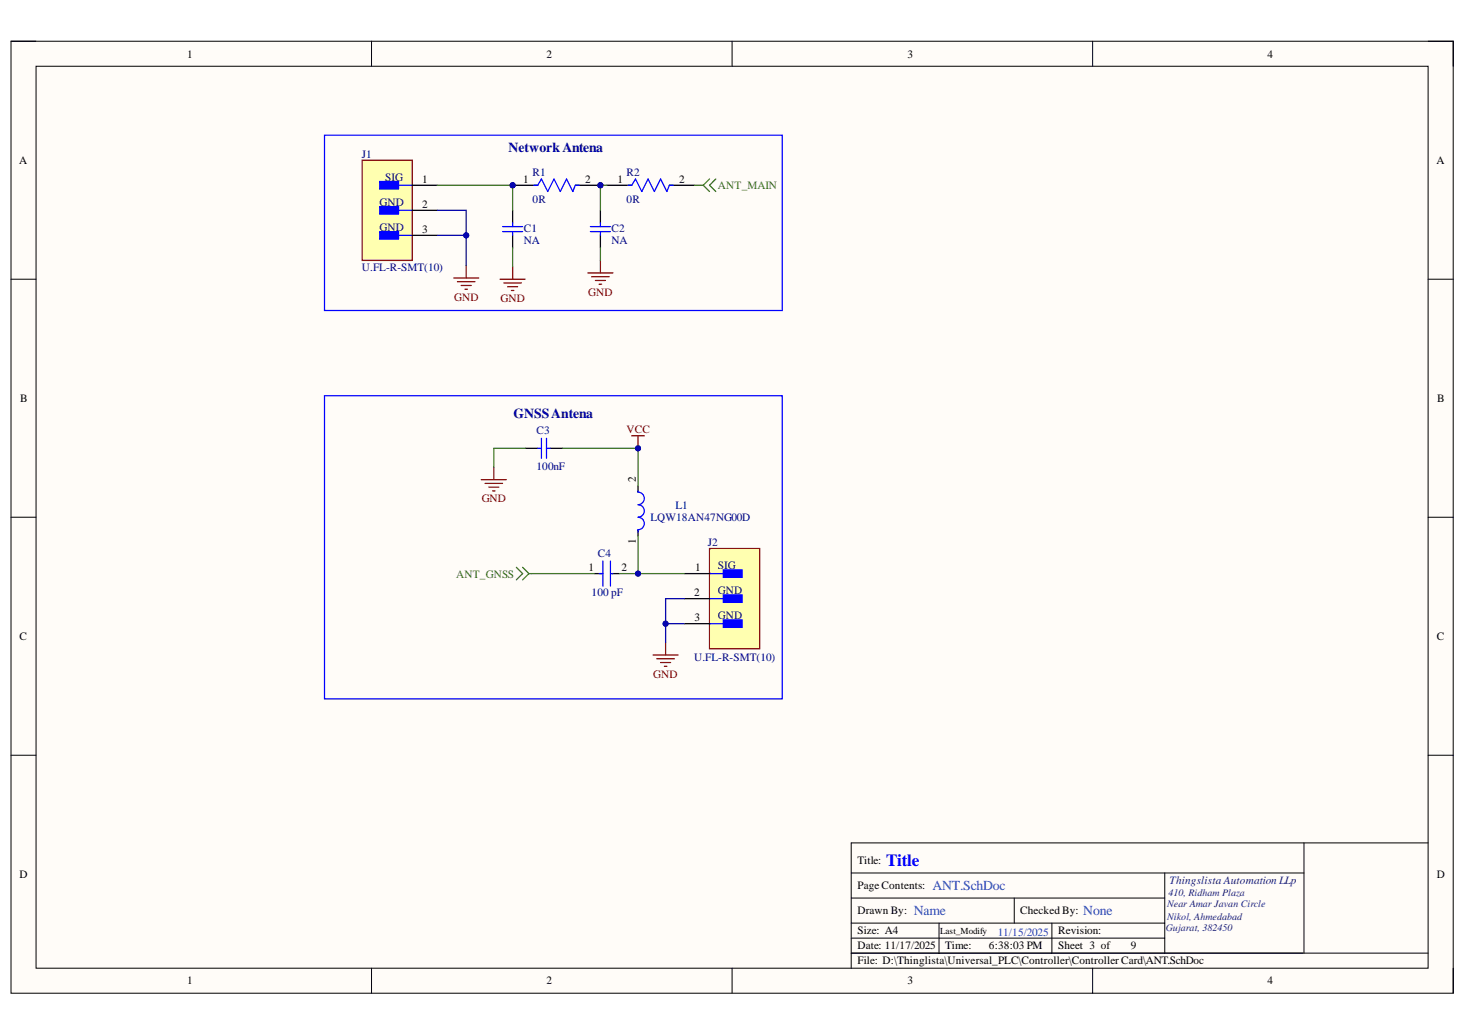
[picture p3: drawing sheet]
<svg xmlns="http://www.w3.org/2000/svg" width="297mm" height="210mm" viewBox="0 0 297 210" stroke-linecap="round" stroke-linejoin="round" font-family="sans-serif">
<defs><g id="words">
<text font-size="3.5" fill="#00f" x="179.6" y="175.6">Title</text>
<g font-size="2.8" fill="#000080">
<text x="103" y="30.8">Network Antena</text>
<text x="104" y="84.7">GNSSAntena</text>
</g>
<g font-size="2.8" fill="#15c">
<text x="185.1" y="185.4">Name</text>
<text x="189" y="180.4">ANT.SchDoc</text>
<text x="219.5" y="185.4">None</text>
</g>
<g font-size="2.3">
<text x="37.9" y="11.7">1</text>
<text x="110.7" y="11.7">2</text>
<text x="183.9" y="11.7">3</text>
<text x="256.8" y="11.7">4</text>
<text x="3.9" y="33.3">A</text>
<text x="291" y="33.3">A</text>
<text x="85.5" y="37.1">1</text>
<text x="106" y="37.1">1</text>
<text x="118.6" y="37.1">2</text>
<text x="125.1" y="37.1">1</text>
<text x="137.6" y="37.1">2</text>
<text x="85.5" y="42.2">2</text>
<text x="85.5" y="47.2">3</text>
<text x="4.1" y="81.4">B</text>
<text x="291.2" y="81.4">B</text>
<text x="128.8" y="97.7" transform="rotate(-90 128.8 97.7)">2</text>
<text x="128.8" y="110.2" transform="rotate(-90 128.8 110.2)">1</text>
<text x="119.3" y="115.7">1</text>
<text x="125.9" y="115.7">2</text>
<text x="140.8" y="115.7">1</text>
<text x="140.7" y="120.8">2</text>
<text x="140.7" y="125.9">3</text>
<text x="4" y="129.7">C</text>
<text x="291.1" y="129.7">C</text>
<text x="4" y="177.9">D</text>
<text x="173.7" y="175.1">Title:</text>
<text x="291.1" y="177.9">D</text>
<text x="173.7" y="185.3">Drawn By:</text>
<text x="173.7" y="180.2">Page Contents:</text>
<text x="206.7" y="185.3">Checked By:</text>
<text x="173.7" y="189.3">Size: A4</text>
<text x="214.4" y="189.3">Revision:</text>
<text x="173.7" y="192.4">Date: 11/17/2025</text>
<text x="173.7" y="195.4">File: D:\Thinglista\Universal_PLC\Controller\Controller Card\ANT.SchDoc</text>
<text x="191.5" y="192.4">Time:</text>
<text x="200.4" y="192.4">6:38:03 PM</text>
<text x="214.4" y="192.4">Sheet 3 of</text>
<text x="229.1" y="192.4">9</text>
<text x="37.9" y="199.5">1</text>
<text x="110.7" y="199.5">2</text>
<text x="183.9" y="199.5">3</text>
<text x="256.8" y="199.5">4</text>
</g>
<g font-size="2.3" fill="#000080">
<text x="73.3" y="32">J1</text>
<text x="107.9" y="35.6">R1</text>
<text x="127" y="35.6">R2</text>
<text x="76.9" y="41.7">GND</text>
<text x="78.1" y="36.6">SIG</text>
<text x="107.9" y="41.1">0R</text>
<text x="127" y="41.1">0R</text>
<text x="76.9" y="46.7">GND</text>
<text x="106.1" y="47">C1</text>
<text x="123.9" y="47">C2</text>
<text x="106.1" y="49.5">NA</text>
<text x="123.9" y="49.5">NA</text>
<text x="73.3" y="54.8">U.FL-R-SMT(10)</text>
<text x="108.7" y="88">C3</text>
<text x="108.7" y="95.2">100nF</text>
<text x="131.8" y="105.6">LQW18AN47NG00D</text>
<text x="136.9" y="103.1">L1</text>
<text x="121.1" y="113">C4</text>
<text x="143.4" y="110.7">J2</text>
<text x="145.5" y="115.2">SIG</text>
<text x="119.9" y="120.8">100 pF</text>
<text x="145.5" y="120.3">GND</text>
<text x="145.5" y="125.4">GND</text>
<text x="140.7" y="134">U.FL-R-SMT(10)</text>
</g>
<g font-size="2.3" fill="#38761d">
<text x="145.5" y="38.4">ANT_MAIN</text>
<text x="92.4" y="117">ANT_GNSS</text>
</g>
<g font-size="2.3" fill="#800000">
<text x="119.2" y="59.9">GND</text>
<text x="92" y="60.9">GND</text>
<text x="101.4" y="61.2">GND</text>
<text x="127" y="87.8">VCC</text>
<text x="97.6" y="101.8">GND</text>
<text x="132.4" y="137.3">GND</text>
</g>
<text font-size="2.3" fill="#1a237e" x="237" y="179.2">Thingslista Automation LLp</text>
<text font-size="2.3" fill="#15c" x="202.1" y="189.6">11/15/2025</text>
<g font-size="2" fill="#1a237e">
<text x="236.5" y="183.8">Near Amar Javan Circle</text>
<text x="236.7" y="181.6">410, Ridham Plaza</text>
<text x="236.2" y="188.6">Gujarat, 382450</text>
<text x="236.5" y="186.4">Nikol, Ahmedabad</text>
</g>
<text font-size="1.9" x="190.5" y="189.2">Last_Modify</text>
</g></defs>
<path d="M2.2 8.4h292.2v192.8h-292.2z" fill-rule="evenodd" fill="#fffcf8"/>
<path d="M2.2 8.4h292.2v192.8h-292.2z" fill="none" stroke="#000" stroke-width=".2"/>
<path d="M7.3 13.4h282.1v182.8h-282.1z" fill-rule="evenodd" fill="#fffcf8"/>
<g fill="none" stroke="#000" stroke-width=".2">
<path d="M2.2 8.3h5.1M7.3 13.4h282.1v182.8h-282.1zM75.3 8.3v5.1M148.3 8.3v5.1M221.4 8.4v5M289.4 8.4h5v5M2.2 56.6h5.1M289.4 56.6h5M2.2 104.8h5.1M289.4 104.8h5M2.2 153h5.1M289.4 153h5"/>
<path d="M172.5 176.9h91.7M236 176.9v16.2M264.2 170.8v22.3M289.4 170.8h-116.9v25.4M75.3 196.2v5M148.3 196.2v5M172.5 187h63.5M172.5 193.1h116.9M172.5 190.1h63.5M172.5 182h63.5M190.3 187v6.1M205.5 182v5"/>
<path d="M213.1 187v6.1M221.4 196.2v5M294.4 196.2v5"/>
</g>
<circle cx="103.9" cy="37.5" r=".51" fill="#000080"/>
<circle cx="103.9" cy="37.5" r=".51" fill="none" stroke="#000080" stroke-width=".2"/>
<circle cx="121.7" cy="37.5" r=".51" fill="#000080"/>
<circle cx="121.7" cy="37.5" r=".51" fill="none" stroke="#000080" stroke-width=".2"/>
<path d="M103.9 37.5h5" fill="none" stroke="#000" stroke-width=".25"/>
<circle cx="103.9" cy="37.5" r=".51" fill="#000080"/>
<circle cx="103.9" cy="37.5" r=".51" fill="none" stroke="#000080" stroke-width=".2"/>
<path d="M116.6 37.5h5.1" fill="none" stroke="#000" stroke-width=".25"/>
<circle cx="121.7" cy="37.5" r=".51" fill="#000080"/>
<circle cx="121.7" cy="37.5" r=".51" fill="none" stroke="#000080" stroke-width=".2"/>
<g fill="none" stroke="#00f" stroke-width=".25">
<path d="M65.8 27.4h92.7v35.5h-92.7zM108.2 37.5h.7l.8-1.2 1.3 2.5 1.2-2.5 1.3 2.5 1.3-2.5 1.3 2.5 .5-1.3h.7M127.2 37.5h.8l.8-1.2 1.2 2.5 1.3-2.5 1.3 2.5 1.2-2.5 1.3 2.5 .5-1.3h.8M101.8 45.9h4.1M101.8 46.9h4.1M103.9 45.2v.7M103.9 46.9v.8M119.6 45.9h4.1M119.6 46.9h4.1M121.7 45.2v.7M121.7 46.9v.8M65.8 80.2h92.7v61.4h-92.7z"/>
<path d="M108.9 90.8h.8M109.7 88.8v4.1M110.7 88.8v4.1M110.7 90.8h.8M129.3 99.5v.2a1.27 1.27 0 0 1 1.2 1.3 1.27 1.27 0 0 1-1.2 1.3 1.27 1.27 0 0 1 1.2 1.2 1.27 1.27 0 0 1-1.2 1.3 1.27 1.27 0 0 1 1.2 1.3 1.27 1.27 0 0 1-1.2 1.2v.5M121.4 116.2h.8M122.2 113.7v5.1M123.7 113.7v5.1M123.9 116.2h.3"/>
</g>
<path d="M122.9 37.5h5.1M135.6 37.5h5.1M103.9 42.6v2.6M103.9 47.7v2.5M121.7 42.6v2.6M121.7 47.7v2.5M106.4 90.8h2.5M111.5 90.8h2.5M129.3 98.4v1.3M120.4 116.2h1.8M123.9 116.2h1.6M129.3 107.3v1.3" fill="none" stroke="#000" stroke-width=".25"/>
<path d="M142 37.5h.5M142.5 37.5l1.3 1.3M143.8 36.3l-1.3 1.2M145 36.3l-1.2 1.2 1.2 1.3M104.6 114.9l1.3 1.3-1.3 1.3M105.9 114.9l1.3 1.3M107.2 116.2l-1.3 1.3M107.2 116.2h.5" fill="none" stroke="#38761d" stroke-width=".25"/>
<g fill="none" stroke="#800000" stroke-width=".25">
<path d="M91.9 56.3h5.1M92.7 57.1h3.5M93.4 57.8h2.1M94.2 58.6h.5M94.5 53.8v2.5M101.3 56.6h5.1M102.1 57.3h3.5M102.9 58.1h2M103.6 58.9h.5M103.9 54v2.6M119.1 55.3h5.1M119.9 56.1h3.5"/>
<path d="M120.6 56.8h2.1M121.4 57.6h.5M121.7 52.8v2.5M97.5 97.2h5.1M98.3 97.9h3.5M99 98.7h2.1M99.8 99.5h.5M100.1 94.6v2.6M132.3 132.7h5.1M133.1 133.5h3.5M133.8 134.2h2.1M134.6 135h.5"/>
<path d="M134.9 130.2v2.5"/>
</g>
<path d="M73.4 32.5h10.1v20.3h-10.1z" fill-rule="evenodd" fill="#ffffb0"/>
<path d="M73.4 32.5h10.1v20.3h-10.1z" fill="none" stroke="#800000" stroke-width=".25"/>
<path d="M76.9 36.8h3.8v1.5h-3.8z" fill-rule="evenodd" fill="#00f"/>
<path d="M76.9 36.8h3.8v1.5h-3.8zM79.2 37.5h4.3" fill="none" stroke="#00f" stroke-width=".25"/>
<path d="M76.9 41.9h3.8v1.5h-3.8z" fill-rule="evenodd" fill="#00f"/>
<path d="M76.9 41.9h3.8v1.5h-3.8zM79.2 42.6h4.3" fill="none" stroke="#00f" stroke-width=".25"/>
<path d="M76.9 46.9h3.8v1.6h-3.8z" fill-rule="evenodd" fill="#00f"/>
<path d="M76.9 46.9h3.8v1.6h-3.8zM79.2 47.7h4.3" fill="none" stroke="#00f" stroke-width=".25"/>
<path d="M83.5 37.5h5.1M83.5 42.6h5.1M83.5 47.7h5.1" fill="none" stroke="#000" stroke-width=".25"/>
<path d="M143.8 111.1h10.1v20.3h-10.1z" fill-rule="evenodd" fill="#ffffb0"/>
<path d="M143.8 111.1h10.1v20.3h-10.1z" fill="none" stroke="#800000" stroke-width=".25"/>
<path d="M146.6 115.5h3.8v1.5h-3.8z" fill-rule="evenodd" fill="#00f"/>
<path d="M143.8 116.2h4.3M146.6 115.5h3.8v1.5h-3.8z" fill="none" stroke="#00f" stroke-width=".25"/>
<path d="M146.6 120.5h3.8v1.6h-3.8z" fill-rule="evenodd" fill="#00f"/>
<path d="M143.8 121.3h4.3M146.6 120.5h3.8v1.6h-3.8z" fill="none" stroke="#00f" stroke-width=".25"/>
<path d="M146.6 125.6h3.8v1.5h-3.8z" fill-rule="evenodd" fill="#00f"/>
<path d="M143.8 126.4h4.3M146.6 125.6h3.8v1.5h-3.8z" fill="none" stroke="#00f" stroke-width=".25"/>
<path d="M138.7 116.2h5.1M138.7 121.3h5.1M138.7 126.4h5.1" fill="none" stroke="#000" stroke-width=".25"/>
<path d="M103.9 50.2v3.8M121.7 50.2v2.6M129.3 116.2h9.4" fill="none" stroke="#38761d" stroke-width=".25"/>
<circle cx="129.3" cy="116.2" r=".51" fill="#000080"/>
<circle cx="129.3" cy="116.2" r=".51" fill="none" stroke="#000080" stroke-width=".2"/>
<path d="M129.3 108.6v7.6h-3.8" fill="none" stroke="#38761d" stroke-width=".25"/>
<circle cx="129.3" cy="116.2" r=".51" fill="#000080"/>
<circle cx="129.3" cy="116.2" r=".51" fill="none" stroke="#000080" stroke-width=".2"/>
<path d="M88.6 37.5h15.3v5.1M106.4 90.8h-6.3v3.8" fill="none" stroke="#38761d" stroke-width=".25"/>
<circle cx="103.9" cy="37.5" r=".51" fill="#000080"/>
<circle cx="103.9" cy="37.5" r=".51" fill="none" stroke="#000080" stroke-width=".2"/>
<path d="M122.9 37.5h-1.2v5.1" fill="none" stroke="#38761d" stroke-width=".25"/>
<circle cx="121.7" cy="37.5" r=".51" fill="#000080"/>
<circle cx="121.7" cy="37.5" r=".51" fill="none" stroke="#000080" stroke-width=".2"/>
<path d="M140.7 37.5h1.3M114 90.8h15.3v7.6M107.7 116.2h12.7" fill="none" stroke="#38761d" stroke-width=".25"/>
<circle cx="129.3" cy="90.8" r=".51" fill="#000080"/>
<circle cx="129.3" cy="90.8" r=".51" fill="none" stroke="#000080" stroke-width=".2"/>
<path d="M94.5 47.7v6.1" fill="none" stroke="#000080" stroke-width=".25"/>
<circle cx="94.5" cy="47.7" r=".51" fill="#000080"/>
<circle cx="94.5" cy="47.7" r=".51" fill="none" stroke="#000080" stroke-width=".2"/>
<path d="M88.6 42.6h5.9v5.1h-5.9" fill="none" stroke="#000080" stroke-width=".25"/>
<circle cx="94.5" cy="47.7" r=".51" fill="#000080"/>
<circle cx="94.5" cy="47.7" r=".51" fill="none" stroke="#000080" stroke-width=".2"/>
<path d="M138.7 121.3h-3.8v8.9" fill="none" stroke="#000080" stroke-width=".25"/>
<circle cx="134.9" cy="126.4" r=".51" fill="#000080"/>
<circle cx="134.9" cy="126.4" r=".51" fill="none" stroke="#000080" stroke-width=".2"/>
<path d="M134.9 126.4h3.8" fill="none" stroke="#000080" stroke-width=".25"/>
<circle cx="134.9" cy="126.4" r=".51" fill="#000080"/>
<circle cx="134.9" cy="126.4" r=".51" fill="none" stroke="#000080" stroke-width=".2"/>
<path d="M128 88.3h2.5M129.3 88.3v2.5" fill="none" stroke="#800000" stroke-width=".25"/>
<circle cx="129.3" cy="90.8" r=".51" fill="#000080"/>
<circle cx="129.3" cy="90.8" r=".51" fill="none" stroke="#000080" stroke-width=".2"/>
<use href="#words"/>
</svg>
